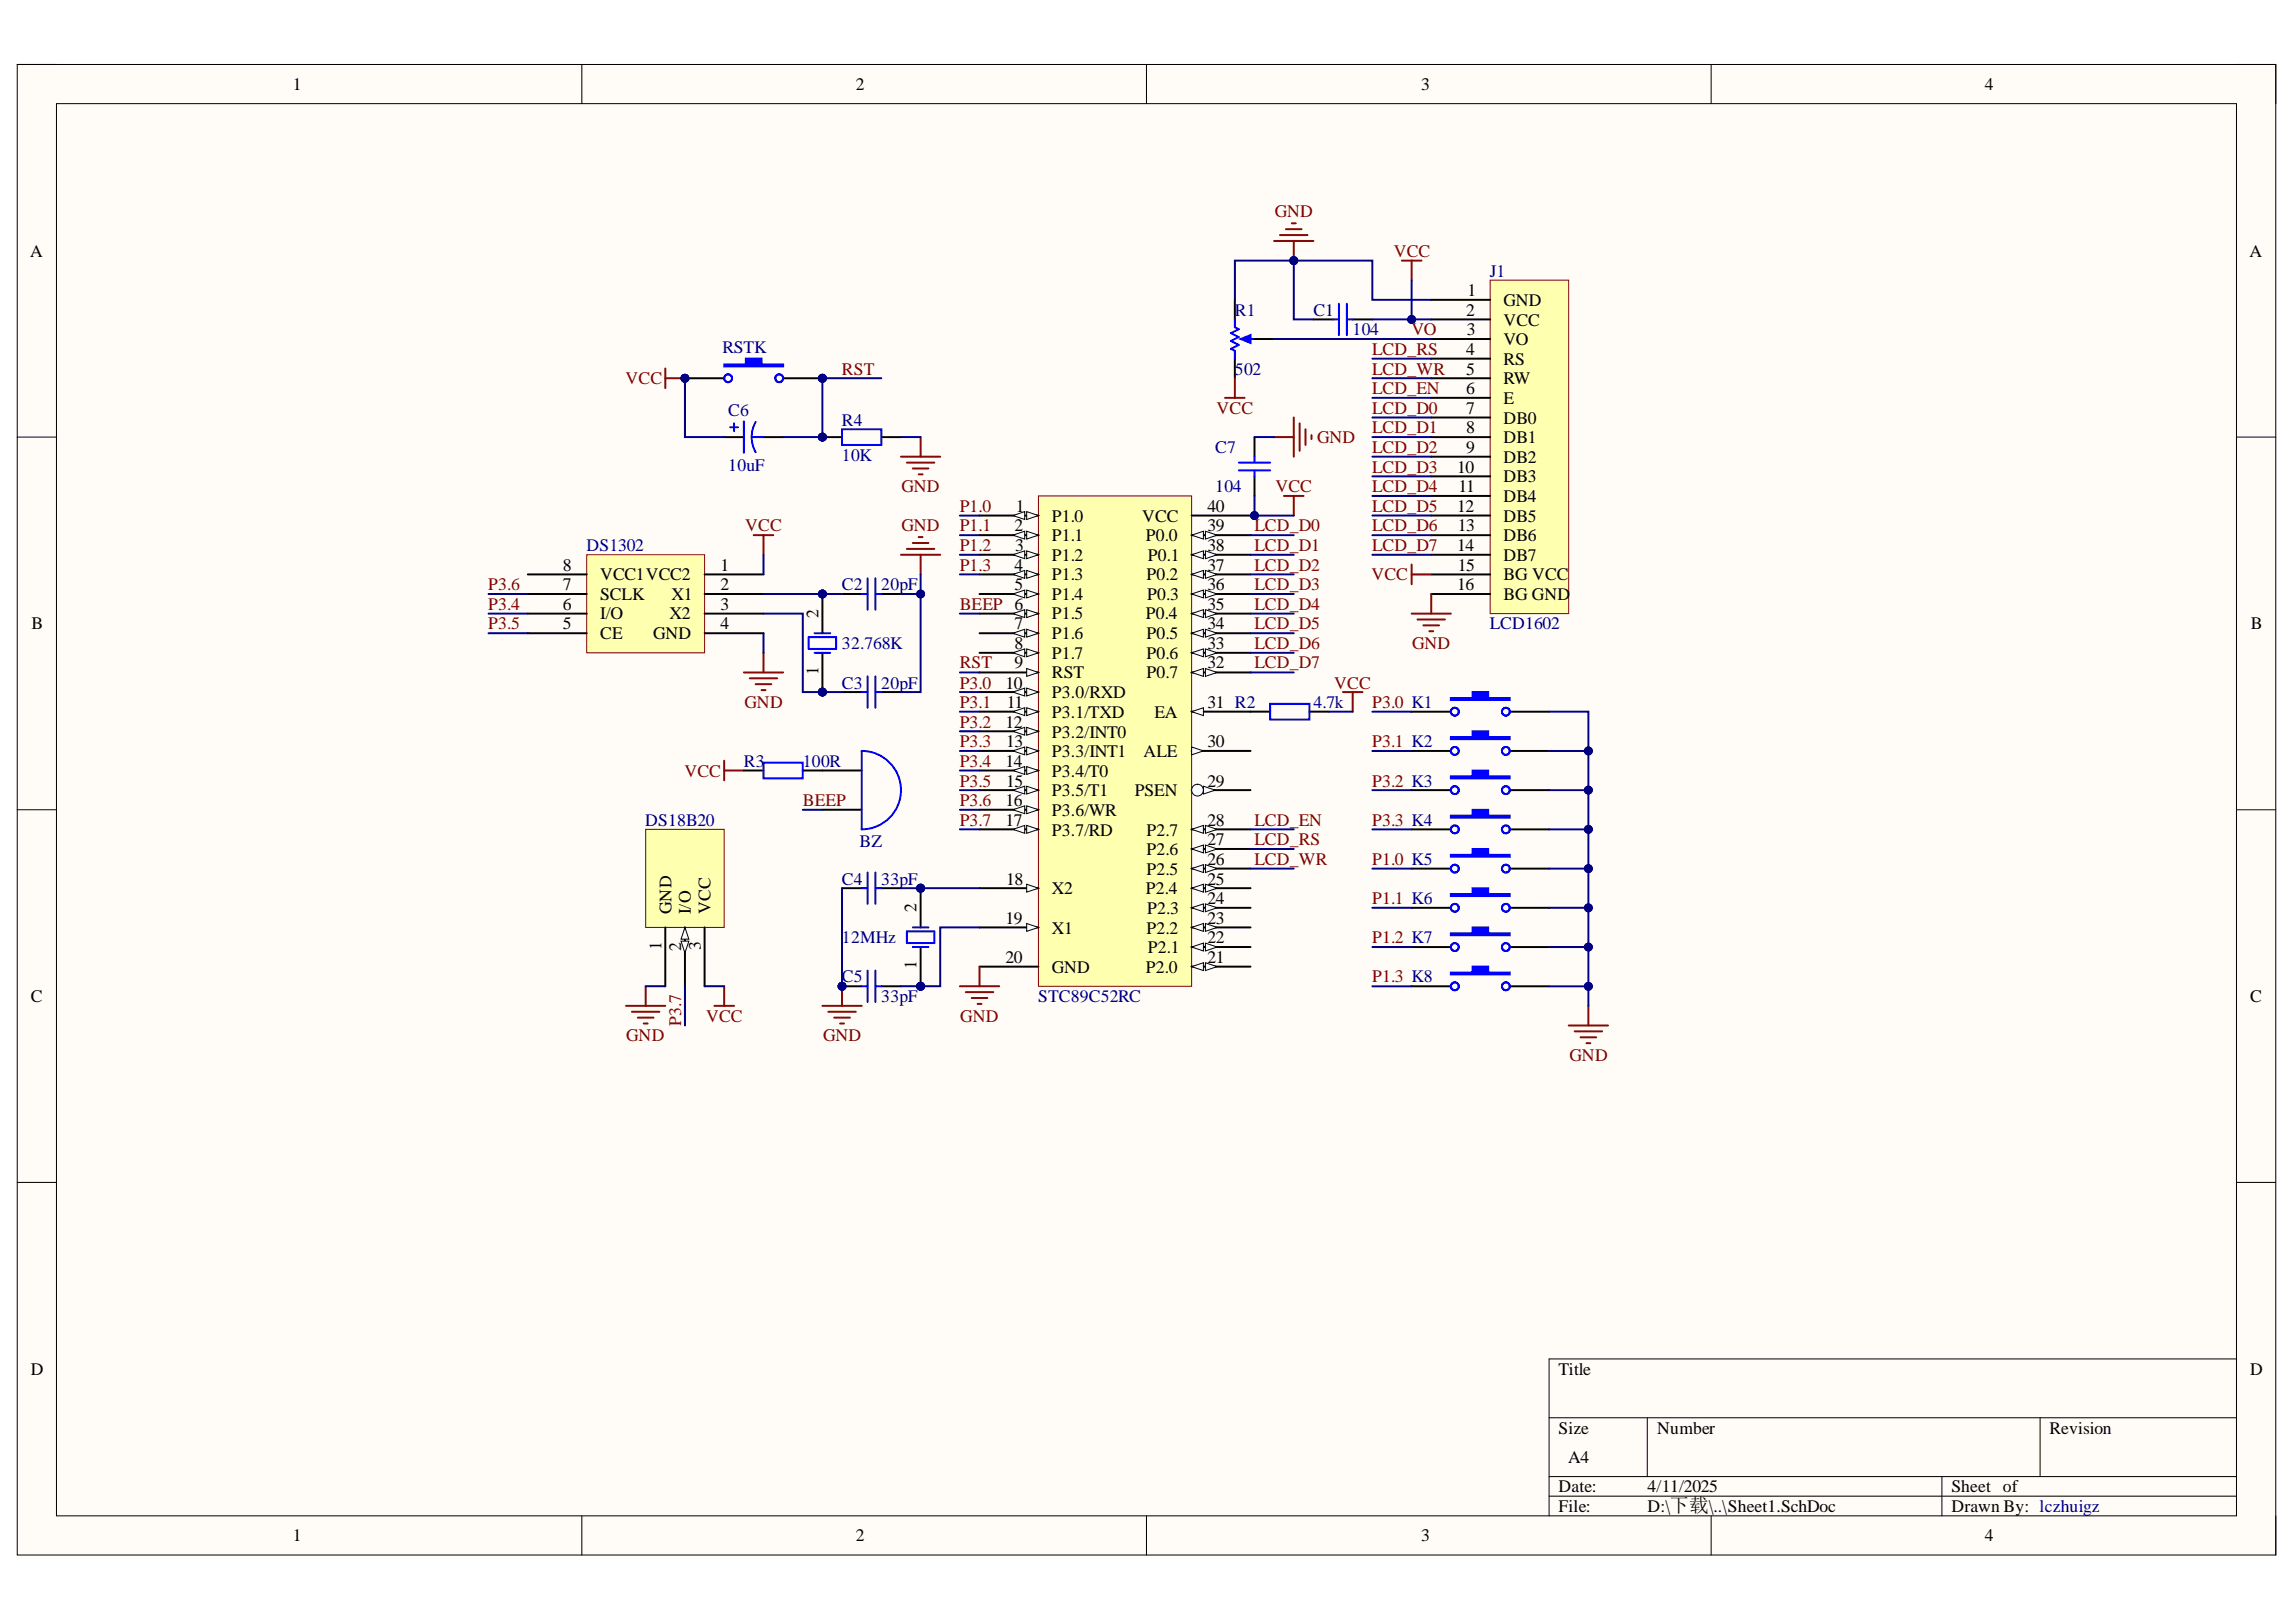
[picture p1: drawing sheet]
<svg xmlns="http://www.w3.org/2000/svg" width="297mm" height="210mm" viewBox="0 0 297 210" stroke-linecap="round" stroke-linejoin="round" font-family="sans-serif">
<defs><g id="words">
<g font-size="2.3">
<text x="37.9" y="11.7">1</text>
<text x="110.7" y="11.7">2</text>
<text x="183.9" y="11.7">3</text>
<text x="256.8" y="11.7">4</text>
<text x="3.9" y="33.3">A</text>
<text x="291" y="33.3">A</text>
<text x="189.7" y="40.9">2</text>
<text x="189.9" y="38.3">1</text>
<text x="194.5" y="39.6">GND</text>
<text x="189.7" y="46">4</text>
<text x="189.8" y="43.4">3</text>
<text x="194.5" y="42.1">VCC</text>
<text x="194.5" y="44.7">VO</text>
<text x="194.5" y="47.2">RS</text>
<text x="189.7" y="48.5">5</text>
<text x="189.7" y="51">6</text>
<text x="189.7" y="53.6">7</text>
<text x="194.5" y="49.8">RW</text>
<text x="194.5" y="52.3">E</text>
<text x="189.7" y="56.1">8</text>
<text x="189.7" y="58.6">9</text>
<text x="194.5" y="54.8">DB0</text>
<text x="194.5" y="57.4">DB1</text>
<text x="194.5" y="59.9">DB2</text>
<text x="188.5" y="61.2">10</text>
<text x="188.7" y="63.7">11</text>
<text x="194.5" y="62.4">DB3</text>
<text x="194.5" y="65">DB4</text>
<text x="131.3" y="68.8">2</text>
<text x="131.3" y="71.3">3</text>
<text x="131.4" y="66.2">1</text>
<text x="136.1" y="70">P1.1</text>
<text x="136.1" y="67.5">P1.0</text>
<text x="147.8" y="67.5">VCC</text>
<text x="148.3" y="70">P0.0</text>
<text x="156.2" y="68.8">39</text>
<text x="156.2" y="71.3">38</text>
<text x="156.2" y="66.2">40</text>
<text x="188.5" y="66.2">12</text>
<text x="188.5" y="71.3">14</text>
<text x="188.6" y="68.8">13</text>
<text x="194.5" y="67.5">DB5</text>
<text x="194.5" y="70">DB6</text>
<text x="72.8" y="76.4">7</text>
<text x="72.8" y="73.8">8</text>
<text x="77.6" y="77.6">SCLK</text>
<text x="77.6" y="75.1">VCC1VCC2</text>
<text x="86.9" y="77.6">X1</text>
<text x="93.2" y="73.8">1</text>
<text x="93.2" y="76.4">2</text>
<text x="131.3" y="76.4">5</text>
<text x="131.3" y="73.8">4</text>
<text x="136.1" y="77.6">P1.4</text>
<text x="136.1" y="75.1">P1.3</text>
<text x="136.1" y="72.6">P1.2</text>
<text x="148.3" y="75.1">P0.2</text>
<text x="148.4" y="77.6">P0.3</text>
<text x="148.5" y="72.6">P0.1</text>
<text x="156.2" y="73.8">37</text>
<text x="156.2" y="76.4">36</text>
<text x="188.5" y="76.4">16</text>
<text x="188.6" y="73.8">15</text>
<text x="194.5" y="72.6">DB7</text>
<text x="194.5" y="75.1">BG VCC</text>
<text x="194.5" y="77.6">BG GND</text>
<text x="4.1" y="81.4">B</text>
<text x="72.8" y="81.4">5</text>
<text x="72.8" y="78.9">6</text>
<text x="77.6" y="82.7">CE</text>
<text x="77.6" y="80.2">I/O</text>
<text x="84.5" y="82.7">GND</text>
<text x="86.6" y="80.2">X2</text>
<text x="93.2" y="78.9">3</text>
<text x="93.2" y="81.4">4</text>
<text x="105.9" y="79.9" transform="rotate(-90 105.9 79.9)">2</text>
<text x="131.3" y="84">8</text>
<text x="131.3" y="81.4">7</text>
<text x="136.1" y="82.7">P1.6</text>
<text x="136.1" y="80.2">P1.5</text>
<text x="148.3" y="80.2">P0.4</text>
<text x="148.3" y="82.7">P0.5</text>
<text x="156.2" y="78.9">35</text>
<text x="156.2" y="81.4">34</text>
<text x="156.2" y="84">33</text>
<text x="291.2" y="81.4">B</text>
<text x="105.9" y="87.3" transform="rotate(-90 105.9 87.3)">1</text>
<text x="130.1" y="89.1">10</text>
<text x="131.3" y="86.5">9</text>
<text x="136.1" y="87.8">RST</text>
<text x="136.1" y="85.2">P1.7</text>
<text x="148.3" y="85.2">P0.6</text>
<text x="148.3" y="87.8">P0.7</text>
<text x="156.2" y="86.5">32</text>
<text x="130.1" y="94.2">12</text>
<text x="130.2" y="91.7">11</text>
<text x="136.1" y="90.4">P3.0/RXD</text>
<text x="136.1" y="92.9">P3.1/TXD</text>
<text x="136.1" y="95.5">P3.2/INT0</text>
<text x="149.4" y="92.9">EA</text>
<text x="156.2" y="91.7">31 R2</text>
<text x="130.1" y="99.3">14</text>
<text x="130.2" y="96.7">13</text>
<text x="130.2" y="101.8">15</text>
<text x="136.1" y="98">P3.3/INT1</text>
<text x="136.1" y="100.5">P3.4/T0</text>
<text x="147.9" y="98">ALE</text>
<text x="156.2" y="101.8">29</text>
<text x="156.2" y="96.7">30</text>
<text x="130.1" y="104.3">16</text>
<text x="130.1" y="106.9">17</text>
<text x="136.1" y="103.1">P3.5/T1</text>
<text x="136.1" y="105.6">P3.6/WR</text>
<text x="146.8" y="103.1">PSEN</text>
<text x="156.2" y="106.9">28</text>
<text x="136.1" y="108.1">P3.7/RD</text>
<text x="148.3" y="108.1">P2.7</text>
<text x="148.3" y="110.7">P2.6</text>
<text x="148.3" y="113.2">P2.5</text>
<text x="156.2" y="109.4">27</text>
<text x="156.2" y="111.9">26</text>
<text x="86.9" y="118.3" transform="rotate(-90 86.9 118.3)">GND</text>
<text x="89.4" y="118.3" transform="rotate(-90 89.4 118.3)">I/O</text>
<text x="91.9" y="118.3" transform="rotate(-90 91.9 118.3)">VCC</text>
<text x="118.6" y="118" transform="rotate(-90 118.6 118)">2</text>
<text x="130.1" y="119.5">19</text>
<text x="130.2" y="114.5">18</text>
<text x="136.1" y="115.7">X2</text>
<text x="148.3" y="115.7">P2.4</text>
<text x="148.4" y="118.3">P2.3</text>
<text x="156.2" y="114.5">25</text>
<text x="156.2" y="119.5">23</text>
<text x="156.2" y="117">24</text>
<text x="85.6" y="122.9" transform="rotate(-90 85.6 122.9)">1</text>
<text x="88.1" y="123.1" transform="rotate(-90 88.1 123.1)">2</text>
<text x="90.7" y="123" transform="rotate(-90 90.7 123)">3</text>
<text x="118.6" y="125.5" transform="rotate(-90 118.6 125.5)">1</text>
<text x="130.1" y="124.6">20</text>
<text x="136.1" y="120.8">X1</text>
<text x="136.1" y="125.9">GND</text>
<text x="148.3" y="125.9">P2.0</text>
<text x="148.3" y="120.8">P2.2</text>
<text x="148.5" y="123.3">P2.1</text>
<text x="156.2" y="124.6">21</text>
<text x="156.2" y="122.1">22</text>
<text x="4" y="129.7">C</text>
<text x="291.1" y="129.7">C</text>
<text x="4" y="177.9">D</text>
<text x="201.6" y="177.9">Title</text>
<text x="291.1" y="177.9">D</text>
<text x="201.6" y="185.5">Size</text>
<text x="214.4" y="185.5">Number</text>
<text x="265.1" y="185.5">Revision</text>
<text x="202.9" y="189.3">A4</text>
<text x="201.6" y="193.1">Date:</text>
<text x="201.6" y="195.7">File:</text>
<text x="213.1" y="193.1">4/11/2025</text>
<text x="213.1" y="195.7">D:\下载\..\Sheet1.SchDoc</text>
<text x="252.5" y="193.1">Sheet of</text>
<text x="252.5" y="195.7">Drawn By: lczhuigz</text>
<text x="37.9" y="199.5">1</text>
<text x="110.7" y="199.5">2</text>
<text x="183.9" y="199.5">3</text>
<text x="256.8" y="199.5">4</text>
</g>
<g font-size="2.3" fill="#800000">
<text x="164.9" y="28.1">GND</text>
<text x="180.3" y="33.3">VCC</text>
<text x="177.5" y="46">LCD_RS</text>
<text x="182.6" y="43.4">VO</text>
<text x="80.9" y="49.8">VCC</text>
<text x="108.9" y="48.5">RST</text>
<text x="157.4" y="53.6">VCC</text>
<text x="177.5" y="53.6">LCD_D0</text>
<text x="177.5" y="48.5">LCD_WR</text>
<text x="177.5" y="51">LCD_EN</text>
<text x="170.4" y="57.4">GND</text>
<text x="177.5" y="56.1">LCD_D1</text>
<text x="177.5" y="58.6">LCD_D2</text>
<text x="116.6" y="63.7">GND</text>
<text x="165" y="63.7">VCC</text>
<text x="177.5" y="61.2">LCD_D3</text>
<text x="177.5" y="63.7">LCD_D4</text>
<text x="96.4" y="68.8">VCC</text>
<text x="116.6" y="68.8">GND</text>
<text x="124.2" y="66.2">P1.0</text>
<text x="124.2" y="68.8">P1.1</text>
<text x="124.2" y="71.3">P1.2</text>
<text x="162.3" y="68.8">LCD_D0</text>
<text x="162.3" y="71.3">LCD_D1</text>
<text x="177.5" y="66.2">LCD_D5</text>
<text x="177.5" y="68.8">LCD_D6</text>
<text x="177.5" y="71.3">LCD_D7</text>
<text x="63.2" y="76.4">P3.6</text>
<text x="124.2" y="73.8">P1.3</text>
<text x="162.3" y="73.8">LCD_D2</text>
<text x="162.3" y="76.4">LCD_D3</text>
<text x="177.4" y="75.1">VCC</text>
<text x="63.2" y="78.9">P3.4</text>
<text x="63.2" y="81.4">P3.5</text>
<text x="124.2" y="78.9">BEEP 6</text>
<text x="162.3" y="78.9">LCD_D4</text>
<text x="162.3" y="81.4">LCD_D5</text>
<text x="162.3" y="84">LCD_D6</text>
<text x="182.7" y="84">GND</text>
<text x="124.2" y="89.1">P3.0</text>
<text x="124.2" y="86.5">RST</text>
<text x="162.3" y="86.5">LCD_D7</text>
<text x="172.6" y="89.1">VCC</text>
<text x="96.3" y="91.7">GND</text>
<text x="124.2" y="91.7">P3.1</text>
<text x="124.2" y="94.2">P3.2</text>
<text x="177.5" y="91.7">P3.0 K1</text>
<text x="88.5" y="100.5">VCC</text>
<text x="124.2" y="96.7">P3.3</text>
<text x="124.2" y="99.3">P3.4</text>
<text x="124.2" y="101.8">P3.5</text>
<text x="177.5" y="96.7">P3.1 K2</text>
<text x="177.5" y="101.8">P3.2 K3</text>
<text x="103.9" y="104.3">BEEP</text>
<text x="124.2" y="104.3">P3.6</text>
<text x="124.2" y="106.9">P3.7</text>
<text x="162.3" y="106.9">LCD_EN</text>
<text x="177.5" y="106.9">P3.3 K4</text>
<text x="162.3" y="109.4">LCD_RS</text>
<text x="162.3" y="111.9">LCD_WR</text>
<text x="177.5" y="111.9">P1.0 K5</text>
<text x="177.5" y="117">P1.1 K6</text>
<text x="177.5" y="122.1">P1.2 K7</text>
<text x="177.5" y="127.1">P1.3 K8</text>
<text x="81" y="134.7">GND</text>
<text x="88.1" y="132.7" transform="rotate(-90 88.1 132.7)">P3.7</text>
<text x="91.3" y="132.2">VCC</text>
<text x="106.5" y="134.7">GND</text>
<text x="124.2" y="132.2">GND</text>
<text x="203.1" y="137.3">GND</text>
</g>
<g font-size="2.3" fill="#000080">
<text x="192.7" y="35.8">J1</text>
<text x="159.8" y="40.9">R1</text>
<text x="169.9" y="40.9">C1</text>
<text x="93.5" y="45.7">RSTK</text>
<text x="175" y="43.4">104</text>
<text x="94.2" y="53.8">C6</text>
<text x="159.8" y="48.5">502</text>
<text x="108.9" y="59.6">10K</text>
<text x="108.9" y="55.1">R4</text>
<text x="157.2" y="58.6">C7</text>
<text x="94.2" y="60.9">10uF</text>
<text x="157.2" y="63.7">104</text>
<text x="75.9" y="71.3">DS1302</text>
<text x="108.9" y="76.4">C2</text>
<text x="114" y="76.4">20pF</text>
<text x="108.9" y="84">32.768K</text>
<text x="192.7" y="81.4">LCD1602</text>
<text x="108.9" y="89.1">C3</text>
<text x="114" y="89.1">20pF</text>
<text x="169.9" y="91.7">4.7k</text>
<text x="96.2" y="99.3">R3</text>
<text x="103.9" y="99.3">100R</text>
<text x="83.5" y="106.9">DS18B20</text>
<text x="111.2" y="109.7">BZ</text>
<text x="108.9" y="114.5">C4</text>
<text x="114" y="114.5">33pF</text>
<text x="108.9" y="122.1">12MHz</text>
<text x="108.9" y="127.1">C5</text>
<text x="114" y="129.7">33pF</text>
<text x="134.3" y="129.7">STC89C52RC</text>
</g>
</g></defs>
<path d="M2.2 8.3h292.2v192.9h-292.2z" fill-rule="evenodd" fill="#fffcf8"/>
<path d="M2.2 8.3h292.2v192.9h-292.2z" fill="none" stroke="#000" stroke-width=".13"/>
<path d="M7.3 13.4h282v182.8h-282z" fill-rule="evenodd" fill="#fffcf8"/>
<g fill="none" stroke="#000" stroke-width=".13">
<path d="M2.2 8.3h5.1M7.3 13.4h282v182.8h-282zM75.3 8.3v5.1M148.3 8.3v5.1M221.4 8.3v5.1M289.3 8.3h5.1v5.1M2.2 56.6h5.1M289.3 56.6h5.1M2.2 104.8h5.1M289.3 104.8h5.1M2.2 153h5.1M289.3 153h5.1"/>
<path d="M289.3 175.9h-88.9v20.3M75.3 196.2v5M148.3 196.2v5M200.4 183.5h88.9M200.4 191.1h88.9M200.4 193.6h88.9M213.1 183.5v7.6M221.4 196.2v5M251.2 191.1v5.1M263.9 183.5v7.6M294.4 196.2v5"/>
</g>
<path d="M134.3 64.2h19.9v63.4h-19.9z" fill-rule="evenodd" fill="#ffffb0"/>
<path d="M134.3 64.2h19.9v63.4h-19.9z" fill="none" stroke="#800000" stroke-width=".13"/>
<path d="M154.2 69.3h7.6" fill="none" stroke="#000" stroke-width=".25"/>
<path d="M154.2 69.3l1.5-.6v1.1z" fill="#f8fcff"/>
<path d="M154.2 69.3l1.5-.6v1.1z" fill="none" stroke="#000" stroke-width=".13"/>
<path d="M155.9 68.7l1.6 .6-1.6 .5z" fill="#f8fcff"/>
<path d="M155.9 68.7l1.6 .6-1.6 .5z" fill="none" stroke="#000" stroke-width=".13"/>
<path d="M154.2 71.8h7.6" fill="none" stroke="#000" stroke-width=".25"/>
<path d="M154.2 71.8l1.5-.5v1z" fill="#f8fcff"/>
<path d="M154.2 71.8l1.5-.5v1z" fill="none" stroke="#000" stroke-width=".13"/>
<path d="M155.9 71.3l1.6 .5-1.6 .5z" fill="#f8fcff"/>
<path d="M155.9 71.3l1.6 .5-1.6 .5z" fill="none" stroke="#000" stroke-width=".13"/>
<path d="M154.2 74.3h7.6" fill="none" stroke="#000" stroke-width=".25"/>
<path d="M154.2 74.3l1.5-.5v1z" fill="#f8fcff"/>
<path d="M154.2 74.3l1.5-.5v1z" fill="none" stroke="#000" stroke-width=".13"/>
<path d="M155.9 73.8l1.6 .5-1.6 .5z" fill="#f8fcff"/>
<path d="M155.9 73.8l1.6 .5-1.6 .5z" fill="none" stroke="#000" stroke-width=".13"/>
<path d="M154.2 76.9h7.6" fill="none" stroke="#000" stroke-width=".25"/>
<path d="M154.2 76.9l1.5-.5v1z" fill="#f8fcff"/>
<path d="M154.2 76.9l1.5-.5v1z" fill="none" stroke="#000" stroke-width=".13"/>
<path d="M155.9 76.4l1.6 .5-1.6 .5z" fill="#f8fcff"/>
<path d="M155.9 76.4l1.6 .5-1.6 .5z" fill="none" stroke="#000" stroke-width=".13"/>
<path d="M154.2 79.4h7.6" fill="none" stroke="#000" stroke-width=".25"/>
<path d="M154.2 79.4l1.5-.5v1z" fill="#f8fcff"/>
<path d="M154.2 79.4l1.5-.5v1z" fill="none" stroke="#000" stroke-width=".13"/>
<path d="M155.9 78.9l1.6 .5-1.6 .5z" fill="#f8fcff"/>
<path d="M155.9 78.9l1.6 .5-1.6 .5z" fill="none" stroke="#000" stroke-width=".13"/>
<path d="M154.2 81.9h7.6" fill="none" stroke="#000" stroke-width=".25"/>
<path d="M154.2 81.9l1.5-.5v1.1z" fill="#f8fcff"/>
<path d="M154.2 81.9l1.5-.5v1.1z" fill="none" stroke="#000" stroke-width=".13"/>
<path d="M155.9 81.4l1.6 .5-1.6 .6z" fill="#f8fcff"/>
<path d="M155.9 81.4l1.6 .5-1.6 .6z" fill="none" stroke="#000" stroke-width=".13"/>
<path d="M154.2 84.5h7.6" fill="none" stroke="#000" stroke-width=".25"/>
<path d="M154.2 84.5l1.5-.5v1z" fill="#f8fcff"/>
<path d="M154.2 84.5l1.5-.5v1z" fill="none" stroke="#000" stroke-width=".13"/>
<path d="M155.9 84l1.6 .5-1.6 .5z" fill="#f8fcff"/>
<path d="M155.9 84l1.6 .5-1.6 .5z" fill="none" stroke="#000" stroke-width=".13"/>
<path d="M154.2 87h7.6" fill="none" stroke="#000" stroke-width=".25"/>
<path d="M154.2 87l1.5-.5v1z" fill="#f8fcff"/>
<path d="M154.2 87l1.5-.5v1z" fill="none" stroke="#000" stroke-width=".13"/>
<path d="M155.9 86.5l1.6 .5-1.6 .5z" fill="#f8fcff"/>
<path d="M155.9 86.5l1.6 .5-1.6 .5z" fill="none" stroke="#000" stroke-width=".13"/>
<path d="M126.7 87h7.6" fill="none" stroke="#000" stroke-width=".25"/>
<path d="M132.8 86.5l1.5 .5-1.5 .5z" fill="#f8fcff"/>
<path d="M132.8 86.5l1.5 .5-1.5 .5z" fill="none" stroke="#000" stroke-width=".13"/>
<path d="M154.2 107.3h7.6" fill="none" stroke="#000" stroke-width=".25"/>
<path d="M154.2 107.3l1.5-.5v1z" fill="#f8fcff"/>
<path d="M154.2 107.3l1.5-.5v1z" fill="none" stroke="#000" stroke-width=".13"/>
<path d="M155.9 106.8l1.6 .5-1.6 .5z" fill="#f8fcff"/>
<path d="M155.9 106.8l1.6 .5-1.6 .5z" fill="none" stroke="#000" stroke-width=".13"/>
<path d="M154.2 109.9h7.6" fill="none" stroke="#000" stroke-width=".25"/>
<path d="M154.2 109.9l1.5-.5v1z" fill="#f8fcff"/>
<path d="M154.2 109.9l1.5-.5v1z" fill="none" stroke="#000" stroke-width=".13"/>
<path d="M155.9 109.4l1.6 .5-1.6 .5z" fill="#f8fcff"/>
<path d="M155.9 109.4l1.6 .5-1.6 .5z" fill="none" stroke="#000" stroke-width=".13"/>
<path d="M154.2 114.9h7.6" fill="none" stroke="#000" stroke-width=".25"/>
<path d="M154.2 114.9l1.5-.5v1.1z" fill="#f8fcff"/>
<path d="M154.2 114.9l1.5-.5v1.1z" fill="none" stroke="#000" stroke-width=".13"/>
<path d="M155.9 114.4l1.6 .5-1.6 .6z" fill="#f8fcff"/>
<path d="M155.9 114.4l1.6 .5-1.6 .6z" fill="none" stroke="#000" stroke-width=".13"/>
<path d="M154.2 112.4h7.6" fill="none" stroke="#000" stroke-width=".25"/>
<path d="M154.2 112.4l1.5-.5v1z" fill="#f8fcff"/>
<path d="M154.2 112.4l1.5-.5v1z" fill="none" stroke="#000" stroke-width=".13"/>
<path d="M155.9 111.9l1.6 .5-1.6 .5z" fill="#f8fcff"/>
<path d="M155.9 111.9l1.6 .5-1.6 .5z" fill="none" stroke="#000" stroke-width=".13"/>
<path d="M154.2 120h7.6" fill="none" stroke="#000" stroke-width=".25"/>
<path d="M154.2 120l1.5-.5v1z" fill="#f8fcff"/>
<path d="M154.2 120l1.5-.5v1z" fill="none" stroke="#000" stroke-width=".13"/>
<path d="M155.9 119.5l1.6 .5-1.6 .5z" fill="#f8fcff"/>
<path d="M155.9 119.5l1.6 .5-1.6 .5z" fill="none" stroke="#000" stroke-width=".13"/>
<path d="M154.2 117.5h7.6" fill="none" stroke="#000" stroke-width=".25"/>
<path d="M154.2 117.5l1.5-.5v1z" fill="#f8fcff"/>
<path d="M154.2 117.5l1.5-.5v1z" fill="none" stroke="#000" stroke-width=".13"/>
<path d="M155.9 117l1.6 .5-1.6 .5z" fill="#f8fcff"/>
<path d="M155.9 117l1.6 .5-1.6 .5z" fill="none" stroke="#000" stroke-width=".13"/>
<path d="M154.2 125.1h7.6" fill="none" stroke="#000" stroke-width=".25"/>
<path d="M154.2 125.1l1.5-.5v1z" fill="#f8fcff"/>
<path d="M154.2 125.1l1.5-.5v1z" fill="none" stroke="#000" stroke-width=".13"/>
<path d="M155.9 124.6l1.6 .5-1.6 .5z" fill="#f8fcff"/>
<path d="M155.9 124.6l1.6 .5-1.6 .5z" fill="none" stroke="#000" stroke-width=".13"/>
<path d="M154.2 122.6h7.6" fill="none" stroke="#000" stroke-width=".25"/>
<path d="M154.2 122.6l1.5-.6v1.1z" fill="#f8fcff"/>
<path d="M154.2 122.6l1.5-.6v1.1z" fill="none" stroke="#000" stroke-width=".13"/>
<path d="M155.9 122l1.6 .6-1.6 .5z" fill="#f8fcff"/>
<path d="M155.9 122l1.6 .6-1.6 .5z" fill="none" stroke="#000" stroke-width=".13"/>
<path d="M126.7 114.9h7.6" fill="none" stroke="#000" stroke-width=".25"/>
<path d="M132.8 114.4l1.5 .5-1.5 .6z" fill="#f8fcff"/>
<path d="M132.8 114.4l1.5 .5-1.5 .6z" fill="none" stroke="#000" stroke-width=".13"/>
<path d="M126.7 120h7.6" fill="none" stroke="#000" stroke-width=".25"/>
<path d="M132.8 119.5l1.5 .5-1.5 .5z" fill="#f8fcff"/>
<path d="M132.8 119.5l1.5 .5-1.5 .5z" fill="none" stroke="#000" stroke-width=".13"/>
<path d="M126.7 89.6h7.6M126.7 125.1h7.6" fill="none" stroke="#000" stroke-width=".25"/>
<path d="M132.8 89l1.5 .6-1.5 .5z" fill="#f8fcff"/>
<path d="M132.8 89l1.5 .6-1.5 .5z" fill="none" stroke="#000" stroke-width=".13"/>
<path d="M131 89.6l1.6-.6v1.1z" fill="#f8fcff"/>
<path d="M131 89.6l1.6-.6v1.1z" fill="none" stroke="#000" stroke-width=".13"/>
<path d="M126.7 92.1h7.6" fill="none" stroke="#000" stroke-width=".25"/>
<path d="M132.8 91.6l1.5 .5-1.5 .5z" fill="#f8fcff"/>
<path d="M132.8 91.6l1.5 .5-1.5 .5z" fill="none" stroke="#000" stroke-width=".13"/>
<path d="M131 92.1l1.6-.5v1z" fill="#f8fcff"/>
<path d="M131 92.1l1.6-.5v1z" fill="none" stroke="#000" stroke-width=".13"/>
<path d="M126.7 94.6h7.6" fill="none" stroke="#000" stroke-width=".25"/>
<path d="M132.8 94.1l1.5 .5-1.5 .5z" fill="#f8fcff"/>
<path d="M132.8 94.1l1.5 .5-1.5 .5z" fill="none" stroke="#000" stroke-width=".13"/>
<path d="M131 94.6l1.6-.5v1z" fill="#f8fcff"/>
<path d="M131 94.6l1.6-.5v1z" fill="none" stroke="#000" stroke-width=".13"/>
<path d="M126.7 97.2h7.6" fill="none" stroke="#000" stroke-width=".25"/>
<path d="M132.8 96.7l1.5 .5-1.5 .5z" fill="#f8fcff"/>
<path d="M132.8 96.7l1.5 .5-1.5 .5z" fill="none" stroke="#000" stroke-width=".13"/>
<path d="M131 97.2l1.6-.5v1z" fill="#f8fcff"/>
<path d="M131 97.2l1.6-.5v1z" fill="none" stroke="#000" stroke-width=".13"/>
<path d="M126.7 99.7h7.6" fill="none" stroke="#000" stroke-width=".25"/>
<path d="M132.8 99.2l1.5 .5-1.5 .5z" fill="#f8fcff"/>
<path d="M132.8 99.2l1.5 .5-1.5 .5z" fill="none" stroke="#000" stroke-width=".13"/>
<path d="M131 99.7l1.6-.5v1z" fill="#f8fcff"/>
<path d="M131 99.7l1.6-.5v1z" fill="none" stroke="#000" stroke-width=".13"/>
<path d="M126.7 102.3h7.6" fill="none" stroke="#000" stroke-width=".25"/>
<path d="M132.8 101.7l1.5 .6-1.5 .5z" fill="#f8fcff"/>
<path d="M132.8 101.7l1.5 .6-1.5 .5z" fill="none" stroke="#000" stroke-width=".13"/>
<path d="M131 102.3l1.6-.6v1.1z" fill="#f8fcff"/>
<path d="M131 102.3l1.6-.6v1.1z" fill="none" stroke="#000" stroke-width=".13"/>
<path d="M126.7 104.8h7.6" fill="none" stroke="#000" stroke-width=".25"/>
<path d="M132.8 104.3l1.5 .5-1.5 .5z" fill="#f8fcff"/>
<path d="M132.8 104.3l1.5 .5-1.5 .5z" fill="none" stroke="#000" stroke-width=".13"/>
<path d="M131 104.8l1.6-.5v1z" fill="#f8fcff"/>
<path d="M131 104.8l1.6-.5v1z" fill="none" stroke="#000" stroke-width=".13"/>
<path d="M126.7 107.3h7.6" fill="none" stroke="#000" stroke-width=".25"/>
<path d="M132.8 106.8l1.5 .5-1.5 .5z" fill="#f8fcff"/>
<path d="M132.8 106.8l1.5 .5-1.5 .5z" fill="none" stroke="#000" stroke-width=".13"/>
<path d="M131 107.3l1.6-.5v1z" fill="#f8fcff"/>
<path d="M131 107.3l1.6-.5v1z" fill="none" stroke="#000" stroke-width=".13"/>
<path d="M154.2 102.3h7.6" fill="none" stroke="#000" stroke-width=".25"/>
<circle cx="154.9" cy="102.3" r=".76" fill="#f8fcff"/>
<circle cx="154.9" cy="102.3" r=".76" fill="none" stroke="#000" stroke-width=".13"/>
<path d="M155.7 101.7l1.5 .6-1.5 .5z" fill="#f8fcff"/>
<path d="M155.7 101.7l1.5 .6-1.5 .5z" fill="none" stroke="#000" stroke-width=".13"/>
<path d="M154.2 97.2h7.6" fill="none" stroke="#000" stroke-width=".25"/>
<path d="M154.2 96.7l1.5 .5-1.5 .5z" fill="#f8fcff"/>
<path d="M154.2 96.7l1.5 .5-1.5 .5z" fill="none" stroke="#000" stroke-width=".13"/>
<path d="M154.2 92.1h7.6" fill="none" stroke="#000" stroke-width=".25"/>
<path d="M154.2 92.1l1.5-.5v1z" fill="#f8fcff"/>
<path d="M154.2 92.1l1.5-.5v1z" fill="none" stroke="#000" stroke-width=".13"/>
<path d="M126.7 84.5h7.6" fill="none" stroke="#000" stroke-width=".25"/>
<path d="M132.8 84l1.5 .5-1.5 .5z" fill="#f8fcff"/>
<path d="M132.8 84l1.5 .5-1.5 .5z" fill="none" stroke="#000" stroke-width=".13"/>
<path d="M131 84.5l1.6-.5v1z" fill="#f8fcff"/>
<path d="M131 84.5l1.6-.5v1z" fill="none" stroke="#000" stroke-width=".13"/>
<path d="M126.7 81.9h7.6" fill="none" stroke="#000" stroke-width=".25"/>
<path d="M132.8 81.4l1.5 .5-1.5 .6z" fill="#f8fcff"/>
<path d="M132.8 81.4l1.5 .5-1.5 .6z" fill="none" stroke="#000" stroke-width=".13"/>
<path d="M131 81.9l1.6-.5v1.1z" fill="#f8fcff"/>
<path d="M131 81.9l1.6-.5v1.1z" fill="none" stroke="#000" stroke-width=".13"/>
<path d="M126.7 79.4h7.6" fill="none" stroke="#000" stroke-width=".25"/>
<path d="M132.8 78.9l1.5 .5-1.5 .5z" fill="#f8fcff"/>
<path d="M132.8 78.9l1.5 .5-1.5 .5z" fill="none" stroke="#000" stroke-width=".13"/>
<path d="M131 79.4l1.6-.5v1z" fill="#f8fcff"/>
<path d="M131 79.4l1.6-.5v1z" fill="none" stroke="#000" stroke-width=".13"/>
<path d="M126.7 76.9h7.6" fill="none" stroke="#000" stroke-width=".25"/>
<path d="M132.8 76.4l1.5 .5-1.5 .5z" fill="#f8fcff"/>
<path d="M132.8 76.4l1.5 .5-1.5 .5z" fill="none" stroke="#000" stroke-width=".13"/>
<path d="M131 76.9l1.6-.5v1z" fill="#f8fcff"/>
<path d="M131 76.9l1.6-.5v1z" fill="none" stroke="#000" stroke-width=".13"/>
<path d="M126.7 74.3h7.6" fill="none" stroke="#000" stroke-width=".25"/>
<path d="M132.8 73.8l1.5 .5-1.5 .5z" fill="#f8fcff"/>
<path d="M132.8 73.8l1.5 .5-1.5 .5z" fill="none" stroke="#000" stroke-width=".13"/>
<path d="M131 74.3l1.6-.5v1z" fill="#f8fcff"/>
<path d="M131 74.3l1.6-.5v1z" fill="none" stroke="#000" stroke-width=".13"/>
<path d="M126.7 71.8h7.6" fill="none" stroke="#000" stroke-width=".25"/>
<path d="M132.8 71.3l1.5 .5-1.5 .5z" fill="#f8fcff"/>
<path d="M132.8 71.3l1.5 .5-1.5 .5z" fill="none" stroke="#000" stroke-width=".13"/>
<path d="M131 71.8l1.6-.5v1z" fill="#f8fcff"/>
<path d="M131 71.8l1.6-.5v1z" fill="none" stroke="#000" stroke-width=".13"/>
<path d="M126.7 69.3h7.6" fill="none" stroke="#000" stroke-width=".25"/>
<path d="M132.8 68.7l1.5 .6-1.5 .5z" fill="#f8fcff"/>
<path d="M132.8 68.7l1.5 .6-1.5 .5z" fill="none" stroke="#000" stroke-width=".13"/>
<path d="M131 69.3l1.6-.6v1.1z" fill="#f8fcff"/>
<path d="M131 69.3l1.6-.6v1.1z" fill="none" stroke="#000" stroke-width=".13"/>
<path d="M126.7 66.7h7.6" fill="none" stroke="#000" stroke-width=".25"/>
<path d="M132.8 66.2l1.5 .5-1.5 .5z" fill="#f8fcff"/>
<path d="M132.8 66.2l1.5 .5-1.5 .5z" fill="none" stroke="#000" stroke-width=".13"/>
<path d="M131 66.7l1.6-.5v1z" fill="#f8fcff"/>
<path d="M131 66.7l1.6-.5v1z" fill="none" stroke="#000" stroke-width=".13"/>
<path d="M154.2 66.7h7.6" fill="none" stroke="#000" stroke-width=".25"/>
<path d="M75.9 71.8h15.3v12.7h-15.3z" fill-rule="evenodd" fill="#ffffb0"/>
<path d="M75.9 71.8h15.3v12.7h-15.3z" fill="none" stroke="#800000" stroke-width=".13"/>
<path d="M68.3 74.3h7.6M68.3 76.9h7.6M68.3 79.4h7.6M91.2 74.3h7.6M91.2 76.9h7.6M91.2 79.4h7.6M68.3 81.9h7.6M91.2 81.9h7.6" fill="none" stroke="#000" stroke-width=".25"/>
<path d="M83.5 107.3h10.2v12.7h-10.2z" fill-rule="evenodd" fill="#ffffb0"/>
<path d="M83.5 107.3h10.2v12.7h-10.2z" fill="none" stroke="#800000" stroke-width=".13"/>
<path d="M86.1 120v7.6M88.6 120v7.6" fill="none" stroke="#000" stroke-width=".25"/>
<path d="M88.6 120l.5 1.5h-1z" fill="#f8fcff"/>
<path d="M88.6 120l.5 1.5h-1z" fill="none" stroke="#000" stroke-width=".13"/>
<path d="M88.1 121.8h1l-.5 1.5z" fill="#f8fcff"/>
<path d="M88.1 121.8h1l-.5 1.5z" fill="none" stroke="#000" stroke-width=".13"/>
<path d="M182.6 92.1h5.1M195.3 92.1h5.1M91.2 120v7.6" fill="none" stroke="#000" stroke-width=".25"/>
<path d="M187.7 90.3h2.8v-.7h2v.7h2.8v.3h-7.6z" fill-rule="evenodd" fill="#00f"/>
<g fill="none" stroke="#00f" stroke-width=".25">
<path d="M187.7 90.3h2.8v-.7h2v.7h2.8v.3h-7.6z"/>
<circle cx="188.2" cy="92.1" r=".51"/>
<circle cx="194.8" cy="92.1" r=".51"/>
</g>
<path d="M182.6 97.2h5.1M195.3 97.2h5.1" fill="none" stroke="#000" stroke-width=".25"/>
<path d="M187.7 95.4h2.8v-.8h2v.8h2.8v.2h-7.6z" fill-rule="evenodd" fill="#00f"/>
<g fill="none" stroke="#00f" stroke-width=".25">
<path d="M187.7 95.4h2.8v-.8h2v.8h2.8v.2h-7.6z"/>
<circle cx="188.2" cy="97.2" r=".51"/>
<circle cx="194.8" cy="97.2" r=".51"/>
</g>
<path d="M182.6 102.3h5.1M195.3 102.3h5.1" fill="none" stroke="#000" stroke-width=".25"/>
<path d="M187.7 100.5h2.8v-.8h2v.8h2.8v.2h-7.6z" fill-rule="evenodd" fill="#00f"/>
<g fill="none" stroke="#00f" stroke-width=".25">
<path d="M187.7 100.5h2.8v-.8h2v.8h2.8v.2h-7.6z"/>
<circle cx="188.2" cy="102.3" r=".51"/>
<circle cx="194.8" cy="102.3" r=".51"/>
</g>
<path d="M182.6 107.3h5.1M195.3 107.3h5.1" fill="none" stroke="#000" stroke-width=".25"/>
<path d="M187.7 105.6h2.8v-.8h2v.8h2.8v.2h-7.6z" fill-rule="evenodd" fill="#00f"/>
<g fill="none" stroke="#00f" stroke-width=".25">
<path d="M187.7 105.6h2.8v-.8h2v.8h2.8v.2h-7.6z"/>
<circle cx="188.2" cy="107.3" r=".51"/>
<circle cx="194.8" cy="107.3" r=".51"/>
</g>
<path d="M182.6 112.4h5.1M195.3 112.4h5.1" fill="none" stroke="#000" stroke-width=".25"/>
<path d="M187.7 110.6h2.8v-.7h2v.7h2.8v.3h-7.6z" fill-rule="evenodd" fill="#00f"/>
<g fill="none" stroke="#00f" stroke-width=".25">
<path d="M187.7 110.6h2.8v-.7h2v.7h2.8v.3h-7.6z"/>
<circle cx="188.2" cy="112.4" r=".51"/>
<circle cx="194.8" cy="112.4" r=".51"/>
</g>
<path d="M182.6 117.5h5.1M195.3 117.5h5.1" fill="none" stroke="#000" stroke-width=".25"/>
<path d="M187.7 115.7h2.8v-.8h2v.8h2.8v.3h-7.6z" fill-rule="evenodd" fill="#00f"/>
<g fill="none" stroke="#00f" stroke-width=".25">
<path d="M187.7 115.7h2.8v-.8h2v.8h2.8v.3h-7.6z"/>
<circle cx="188.2" cy="117.5" r=".51"/>
<circle cx="194.8" cy="117.5" r=".51"/>
</g>
<path d="M182.6 122.6h5.1M195.3 122.6h5.1" fill="none" stroke="#000" stroke-width=".25"/>
<path d="M187.7 120.8h2.8v-.8h2v.8h2.8v.2h-7.6z" fill-rule="evenodd" fill="#00f"/>
<g fill="none" stroke="#00f" stroke-width=".25">
<path d="M187.7 120.8h2.8v-.8h2v.8h2.8v.2h-7.6z"/>
<circle cx="188.2" cy="122.6" r=".51"/>
<circle cx="194.8" cy="122.6" r=".51"/>
</g>
<path d="M182.6 127.6h5.1M195.3 127.6h5.1" fill="none" stroke="#000" stroke-width=".25"/>
<path d="M187.7 125.9h2.8v-.8h2v.8h2.8v.2h-7.6z" fill-rule="evenodd" fill="#00f"/>
<g fill="none" stroke="#00f" stroke-width=".25">
<path d="M111.5 97.2a5.1 5.1 0 0 1 5.1 5.1 5.1 5.1 0 0 1-5.1 5zM187.7 125.9h2.8v-.8h2v.8h2.8v.2h-7.6z"/>
<circle cx="188.2" cy="127.6" r=".51"/>
<circle cx="194.8" cy="127.6" r=".51"/>
</g>
<g fill="none" stroke="#800000" stroke-width=".25">
<path d="M97.5 69.3h2.5M98.8 69.3v2.5M166.1 64.2h2.5M167.4 64.2v2.5M96.2 87h5.1M97 87.8h3.6M97.8 88.5h2M98.5 89.3h.5M98.8 84.5v2.5M81 130.2h5.1M81.8 130.9h3.5M82.5 131.7h2"/>
<path d="M83.3 132.5h.5M83.5 127.6v2.6M92.4 130.2h2.6M93.7 127.6v2.6M124.2 127.6h5.1M124.9 128.4h3.6M125.7 129.2h2M126.5 129.9h.5M126.7 125.1v2.5M202.9 132.7h5.1M203.7 133.5h3.6M204.5 134.2h2"/>
<path d="M205.2 135h.5M205.5 130.2v2.5"/>
</g>
<path d="M106.4 99.7h5.1M106.4 104.8h5.1" fill="none" stroke="#000" stroke-width=".25"/>
<path d="M192.8 36.3h10.1v43.1h-10.1z" fill-rule="evenodd" fill="#ffffb0"/>
<path d="M192.8 36.3h10.1v43.1h-10.1z" fill="none" stroke="#800000" stroke-width=".13"/>
<g fill="none" stroke="#000" stroke-width=".25">
<path d="M185.2 38.8h7.6M185.2 41.3h7.6M185.2 43.9h7.6M185.2 46.4h7.6M185.2 49h7.6M185.2 51.5h7.6M185.2 54h7.6M185.2 56.6h7.6M185.2 59.1h7.6M185.2 61.6h7.6M185.2 64.2h7.6M185.2 66.7h7.6"/>
<path d="M185.2 69.3h7.6M185.2 71.8h7.6M185.2 74.3h7.6M185.2 76.9h7.6"/>
</g>
<g fill="none" stroke="#800000" stroke-width=".25">
<path d="M164.8 31.2h5.1M165.6 30.4h3.6M166.4 29.7h2M167.1 28.9h.5M167.4 31.2v2.5M181.4 33.7h2.5M182.6 33.7v2.6M182.6 79.4h5.1M182.6 73.1v2.5M182.6 74.3h2.6M185.2 76.9v2.5M183.4 80.2h3.5"/>
<path d="M184.1 80.9h2.1M184.9 81.7h.5"/>
</g>
<circle cx="167.4" cy="33.7" r=".51" fill="#000080"/>
<circle cx="167.4" cy="33.7" r=".51" fill="none" stroke="#000080" stroke-width=".13"/>
<path d="M159.8 38.8v2.5M159.8 46.4v2.6M169.9 41.3h2.6M175 41.3h2.5" fill="none" stroke="#000" stroke-width=".25"/>
<path d="M173.2 39.3v4.1M174.2 39.3v4.1M161 43.9h1.3M172.5 41.3h.7M174.2 41.3h.8" fill="none" stroke="#00f" stroke-width=".25"/>
<path d="M160.5 43.9l1.3-.5v1z" fill="#00f"/>
<path d="M159.8 41.3v1.1l.5 .2-1.1 .5 1.1 .5-1.1 .5 1.1 .5-1.1 .5 .6 .3v1M160.5 43.9l1.3-.5v1zM164.3 91.1h5.1v2h-5.1z" fill="none" stroke="#00f" stroke-width=".25"/>
<path d="M162.3 43.9h2.5M161.8 92.1h2.5M169.4 92.1h2.5" fill="none" stroke="#000" stroke-width=".25"/>
<path d="M158.5 51.5h2.5M159.8 49v2.5M173.7 89.6h2.6M175 89.6v2.5" fill="none" stroke="#800000" stroke-width=".25"/>
<circle cx="106.4" cy="89.6" r=".51" fill="#000080"/>
<circle cx="106.4" cy="89.6" r=".51" fill="none" stroke="#000080" stroke-width=".13"/>
<circle cx="106.4" cy="76.9" r=".51" fill="#000080"/>
<circle cx="106.4" cy="76.9" r=".51" fill="none" stroke="#000080" stroke-width=".13"/>
<path d="M106.4 84.5v5.1" fill="none" stroke="#000" stroke-width=".25"/>
<circle cx="106.4" cy="89.6" r=".51" fill="#000080"/>
<circle cx="106.4" cy="89.6" r=".51" fill="none" stroke="#000080" stroke-width=".13"/>
<path d="M106.4 76.9v5" fill="none" stroke="#000" stroke-width=".25"/>
<circle cx="106.4" cy="76.9" r=".51" fill="#000080"/>
<circle cx="106.4" cy="76.9" r=".51" fill="none" stroke="#000080" stroke-width=".13"/>
<path d="M104.6 82.5h3.6v1.5h-3.6zM105.4 81.9h2M105.4 84.5h2" fill="none" stroke="#00f" stroke-width=".25"/>
<circle cx="119.1" cy="127.6" r=".51" fill="#000080"/>
<circle cx="119.1" cy="127.6" r=".51" fill="none" stroke="#000080" stroke-width=".13"/>
<circle cx="119.1" cy="114.9" r=".51" fill="#000080"/>
<circle cx="119.1" cy="114.9" r=".51" fill="none" stroke="#000080" stroke-width=".13"/>
<path d="M119.1 122.6v5" fill="none" stroke="#000" stroke-width=".25"/>
<circle cx="119.1" cy="127.6" r=".51" fill="#000080"/>
<circle cx="119.1" cy="127.6" r=".51" fill="none" stroke="#000080" stroke-width=".13"/>
<path d="M119.1 114.9v5.1" fill="none" stroke="#000" stroke-width=".25"/>
<circle cx="119.1" cy="114.9" r=".51" fill="#000080"/>
<circle cx="119.1" cy="114.9" r=".51" fill="none" stroke="#000080" stroke-width=".13"/>
<g fill="none" stroke="#00f" stroke-width=".25">
<path d="M111.5 76.9h.7M112.2 74.8v4.1M113.3 74.8v4.1M113.3 76.9h.7M111.5 89.6h.7M112.2 87.5v4.1M113.3 87.5v4.1M113.3 89.6h.7M111.5 114.9h.7M112.2 112.9v4.1M113.3 112.9v4.1M113.3 114.9h.7"/>
<path d="M117.3 120.5h3.6v1.5h-3.6zM118.1 120h2M118.1 122.6h2"/>
</g>
<path d="M108.9 76.9h2.6M114 76.9h2.6M108.9 89.6h2.6M114 89.6h2.6M108.9 114.9h2.6M114 114.9h2.6" fill="none" stroke="#000" stroke-width=".25"/>
<path d="M116.6 71.8h5M117.3 71h3.6M118.1 70.3h2M118.8 69.5h.6M119.1 71.8v2.5" fill="none" stroke="#800000" stroke-width=".25"/>
<circle cx="108.9" cy="127.6" r=".51" fill="#000080"/>
<circle cx="108.9" cy="127.6" r=".51" fill="none" stroke="#000080" stroke-width=".13"/>
<path d="M108.9 127.6h2.6" fill="none" stroke="#000" stroke-width=".25"/>
<circle cx="108.9" cy="127.6" r=".51" fill="#000080"/>
<circle cx="108.9" cy="127.6" r=".51" fill="none" stroke="#000080" stroke-width=".13"/>
<path d="M114 127.6h2.6" fill="none" stroke="#000" stroke-width=".25"/>
<path d="M111.5 127.6h.7M112.2 125.6v4.1M113.3 125.6v4.1M113.3 127.6h.7" fill="none" stroke="#00f" stroke-width=".25"/>
<path d="M106.4 130.2h5.1M107.2 130.9h3.5M107.9 131.7h2.1M108.7 132.5h.5M108.9 127.6v2.6" fill="none" stroke="#800000" stroke-width=".25"/>
<circle cx="108.9" cy="127.6" r=".51" fill="#000080"/>
<circle cx="108.9" cy="127.6" r=".51" fill="none" stroke="#000080" stroke-width=".13"/>
<path d="M86.1 47.7v2.5M86.1 49h2.5M93.7 98.4v2.6M93.7 99.7h2.5" fill="none" stroke="#800000" stroke-width=".25"/>
<path d="M96.2 99.7h2.6M103.9 99.7h2.5" fill="none" stroke="#000" stroke-width=".25"/>
<path d="M98.8 98.7h5.1v2h-5.1z" fill="none" stroke="#00f" stroke-width=".25"/>
<circle cx="88.6" cy="49" r=".51" fill="#000080"/>
<circle cx="88.6" cy="49" r=".51" fill="none" stroke="#000080" stroke-width=".13"/>
<path d="M93.7 56.6h2.5M98.8 56.6h2.5" fill="none" stroke="#000" stroke-width=".25"/>
<path d="M94.5 55.3h1M95 54.8v1M96.2 54.5v4.1M97.2 56.6l.2 1.2 .4 .7M97.2 56.6h1.6M97.8 54.6l-.4 .7-.2 1.3" fill="none" stroke="#00f" stroke-width=".25"/>
<circle cx="88.6" cy="49" r=".51" fill="#000080"/>
<circle cx="88.6" cy="49" r=".51" fill="none" stroke="#000080" stroke-width=".13"/>
<circle cx="106.4" cy="49" r=".51" fill="#000080"/>
<circle cx="106.4" cy="49" r=".51" fill="none" stroke="#000080" stroke-width=".13"/>
<path d="M88.6 49h5.1" fill="none" stroke="#000" stroke-width=".25"/>
<circle cx="88.6" cy="49" r=".51" fill="#000080"/>
<circle cx="88.6" cy="49" r=".51" fill="none" stroke="#000080" stroke-width=".13"/>
<path d="M101.3 49h5.1" fill="none" stroke="#000" stroke-width=".25"/>
<circle cx="106.4" cy="49" r=".51" fill="#000080"/>
<circle cx="106.4" cy="49" r=".51" fill="none" stroke="#000080" stroke-width=".13"/>
<path d="M93.7 47.2h2.8v-.8h2v.8h2.8v.2h-7.6z" fill-rule="evenodd" fill="#00f"/>
<g fill="none" stroke="#00f" stroke-width=".25">
<path d="M93.7 47.2h2.8v-.8h2v.8h2.8v.2h-7.6z"/>
<circle cx="94.2" cy="49" r=".51"/>
<circle cx="100.8" cy="49" r=".51"/>
</g>
<circle cx="106.4" cy="56.6" r=".51" fill="#000080"/>
<circle cx="106.4" cy="56.6" r=".51" fill="none" stroke="#000080" stroke-width=".13"/>
<path d="M106.4 56.6h2.5M114 56.6h2.6" fill="none" stroke="#000" stroke-width=".25"/>
<circle cx="106.4" cy="56.6" r=".51" fill="#000080"/>
<circle cx="106.4" cy="56.6" r=".51" fill="none" stroke="#000080" stroke-width=".13"/>
<path d="M108.9 55.6h5.1v2h-5.1zM160.3 59.9h4M162.3 59.1v.8M160.3 60.9h4M162.3 60.9v.7" fill="none" stroke="#00f" stroke-width=".25"/>
<path d="M116.6 59.1h5M117.3 59.9h3.6M119.1 56.6v2.5M164.8 56.6h2.6M167.4 54v5.1M168.1 54.8v3.5M168.9 55.6v2M169.7 56.3v.5M118.1 60.6h2M118.8 61.4h.6" fill="none" stroke="#800000" stroke-width=".25"/>
<path d="M162.3 56.6v2.5M162.3 61.6v2.6" fill="none" stroke="#000" stroke-width=".25"/>
<path d="M200.4 92.1h5.1v38.1" fill="none" stroke="#000080" stroke-width=".25"/>
<circle cx="205.5" cy="97.2" r=".51" fill="#000080"/>
<circle cx="205.5" cy="97.2" r=".51" fill="none" stroke="#000080" stroke-width=".13"/>
<circle cx="205.5" cy="102.3" r=".51" fill="#000080"/>
<circle cx="205.5" cy="102.3" r=".51" fill="none" stroke="#000080" stroke-width=".13"/>
<circle cx="205.5" cy="107.3" r=".51" fill="#000080"/>
<circle cx="205.5" cy="107.3" r=".51" fill="none" stroke="#000080" stroke-width=".13"/>
<circle cx="205.5" cy="112.4" r=".51" fill="#000080"/>
<circle cx="205.5" cy="112.4" r=".51" fill="none" stroke="#000080" stroke-width=".13"/>
<circle cx="205.5" cy="117.5" r=".51" fill="#000080"/>
<circle cx="205.5" cy="117.5" r=".51" fill="none" stroke="#000080" stroke-width=".13"/>
<circle cx="205.5" cy="122.6" r=".51" fill="#000080"/>
<circle cx="205.5" cy="122.6" r=".51" fill="none" stroke="#000080" stroke-width=".13"/>
<circle cx="205.5" cy="127.6" r=".51" fill="#000080"/>
<circle cx="205.5" cy="127.6" r=".51" fill="none" stroke="#000080" stroke-width=".13"/>
<path d="M200.4 97.2h5.1" fill="none" stroke="#000080" stroke-width=".25"/>
<circle cx="205.5" cy="97.2" r=".51" fill="#000080"/>
<circle cx="205.5" cy="97.2" r=".51" fill="none" stroke="#000080" stroke-width=".13"/>
<path d="M200.4 102.3h5.1" fill="none" stroke="#000080" stroke-width=".25"/>
<circle cx="205.5" cy="102.3" r=".51" fill="#000080"/>
<circle cx="205.5" cy="102.3" r=".51" fill="none" stroke="#000080" stroke-width=".13"/>
<path d="M200.4 107.3h5.1" fill="none" stroke="#000080" stroke-width=".25"/>
<circle cx="205.5" cy="107.3" r=".51" fill="#000080"/>
<circle cx="205.5" cy="107.3" r=".51" fill="none" stroke="#000080" stroke-width=".13"/>
<path d="M200.4 112.4h5.1" fill="none" stroke="#000080" stroke-width=".25"/>
<circle cx="205.5" cy="112.4" r=".51" fill="#000080"/>
<circle cx="205.5" cy="112.4" r=".51" fill="none" stroke="#000080" stroke-width=".13"/>
<path d="M200.4 117.5h5.1" fill="none" stroke="#000080" stroke-width=".25"/>
<circle cx="205.5" cy="117.5" r=".51" fill="#000080"/>
<circle cx="205.5" cy="117.5" r=".51" fill="none" stroke="#000080" stroke-width=".13"/>
<path d="M200.4 122.6h5.1" fill="none" stroke="#000080" stroke-width=".25"/>
<circle cx="205.5" cy="122.6" r=".51" fill="#000080"/>
<circle cx="205.5" cy="122.6" r=".51" fill="none" stroke="#000080" stroke-width=".13"/>
<path d="M200.4 127.6h5.1" fill="none" stroke="#000080" stroke-width=".25"/>
<circle cx="205.5" cy="127.6" r=".51" fill="#000080"/>
<circle cx="205.5" cy="127.6" r=".51" fill="none" stroke="#000080" stroke-width=".13"/>
<path d="M161.8 66.7h5.6M177.5 92.1h5.1M177.5 97.2h5.1M177.5 102.3h5.1M177.5 107.3h5.1M177.5 112.4h5.1M177.5 117.5h5.1M177.5 122.6h5.1M177.5 127.6h5.1" fill="none" stroke="#000080" stroke-width=".25"/>
<circle cx="162.3" cy="66.7" r=".51" fill="#000080"/>
<circle cx="162.3" cy="66.7" r=".51" fill="none" stroke="#000080" stroke-width=".13"/>
<g fill="none" stroke="#000080" stroke-width=".25">
<path d="M177.5 41.3h7.7M177.5 59.1h7.7M177.5 56.6h7.7M177.5 54h7.7M177.5 51.5h7.7M177.5 49h7.7M177.5 46.4h7.7M63.2 76.9h5.1M63.2 79.4h5.1M98.8 71.8v2.5M124.2 79.4h2.5M124.2 66.7h2.5"/>
<path d="M124.2 69.3h2.5M124.2 71.8h2.5M124.2 74.3h2.5M177.5 66.7h7.7M177.5 69.3h7.7M177.5 71.8h7.7M177.5 64.2h7.7M177.5 61.6h7.7M63.2 81.9h5.1M98.8 81.9v2.6M124.2 89.6h2.5M124.2 92.1h2.5"/>
<path d="M124.2 94.6h2.5M124.2 97.2h2.5M124.2 99.7h2.5M124.2 102.3h2.5M124.2 104.8h2.5M124.2 107.3h2.5M83.5 127.6h2.6M88.6 127.6v5.1M91.2 127.6h2.5"/>
</g>
<circle cx="182.6" cy="41.3" r=".51" fill="#000080"/>
<circle cx="182.6" cy="41.3" r=".51" fill="none" stroke="#000080" stroke-width=".13"/>
<path d="M159.8 38.8v-5.1h17.7v5.1h7.7" fill="none" stroke="#000080" stroke-width=".25"/>
<circle cx="167.4" cy="33.7" r=".51" fill="#000080"/>
<circle cx="167.4" cy="33.7" r=".51" fill="none" stroke="#000080" stroke-width=".13"/>
<path d="M182.6 36.3v5" fill="none" stroke="#000080" stroke-width=".25"/>
<circle cx="182.6" cy="41.3" r=".51" fill="#000080"/>
<circle cx="182.6" cy="41.3" r=".51" fill="none" stroke="#000080" stroke-width=".13"/>
<path d="M106.4 76.9h2.5M161.8 69.3h5.6M161.8 71.8h5.6M161.8 74.3h5.6M161.8 76.9h5.6M161.8 79.4h5.6M161.8 81.9h5.6M161.8 84.5h5.6M161.8 87h5.6M171.9 92.1h3.1" fill="none" stroke="#000080" stroke-width=".25"/>
<circle cx="106.4" cy="76.9" r=".51" fill="#000080"/>
<circle cx="106.4" cy="76.9" r=".51" fill="none" stroke="#000080" stroke-width=".13"/>
<path d="M98.8 76.9h7.6" fill="none" stroke="#000080" stroke-width=".25"/>
<circle cx="106.4" cy="76.9" r=".51" fill="#000080"/>
<circle cx="106.4" cy="76.9" r=".51" fill="none" stroke="#000080" stroke-width=".13"/>
<path d="M98.8 79.4h5.1v10.2h2.5" fill="none" stroke="#000080" stroke-width=".25"/>
<circle cx="106.4" cy="89.6" r=".51" fill="#000080"/>
<circle cx="106.4" cy="89.6" r=".51" fill="none" stroke="#000080" stroke-width=".13"/>
<path d="M106.4 89.6h2.5" fill="none" stroke="#000080" stroke-width=".25"/>
<circle cx="106.4" cy="89.6" r=".51" fill="#000080"/>
<circle cx="106.4" cy="89.6" r=".51" fill="none" stroke="#000080" stroke-width=".13"/>
<path d="M119.1 74.3v15.3h-2.5" fill="none" stroke="#000080" stroke-width=".25"/>
<circle cx="119.1" cy="76.9" r=".51" fill="#000080"/>
<circle cx="119.1" cy="76.9" r=".51" fill="none" stroke="#000080" stroke-width=".13"/>
<path d="M116.6 76.9h2.5" fill="none" stroke="#000080" stroke-width=".25"/>
<circle cx="119.1" cy="76.9" r=".51" fill="#000080"/>
<circle cx="119.1" cy="76.9" r=".51" fill="none" stroke="#000080" stroke-width=".13"/>
<path d="M119.1 114.9h7.6" fill="none" stroke="#000080" stroke-width=".25"/>
<circle cx="119.1" cy="114.9" r=".51" fill="#000080"/>
<circle cx="119.1" cy="114.9" r=".51" fill="none" stroke="#000080" stroke-width=".13"/>
<path d="M126.7 120h-5.1v7.6h-2.5" fill="none" stroke="#000080" stroke-width=".25"/>
<circle cx="119.1" cy="127.6" r=".51" fill="#000080"/>
<circle cx="119.1" cy="127.6" r=".51" fill="none" stroke="#000080" stroke-width=".13"/>
<path d="M116.6 114.9h2.5" fill="none" stroke="#000080" stroke-width=".25"/>
<circle cx="119.1" cy="114.9" r=".51" fill="#000080"/>
<circle cx="119.1" cy="114.9" r=".51" fill="none" stroke="#000080" stroke-width=".13"/>
<path d="M116.6 127.6h2.5" fill="none" stroke="#000080" stroke-width=".25"/>
<circle cx="119.1" cy="127.6" r=".51" fill="#000080"/>
<circle cx="119.1" cy="127.6" r=".51" fill="none" stroke="#000080" stroke-width=".13"/>
<path d="M108.9 114.9v12.7" fill="none" stroke="#000080" stroke-width=".25"/>
<circle cx="108.9" cy="127.6" r=".51" fill="#000080"/>
<circle cx="108.9" cy="127.6" r=".51" fill="none" stroke="#000080" stroke-width=".13"/>
<path d="M88.6 49v7.6h5.1M124.2 87h2.5M103.9 104.8h2.5M161.8 112.4h5.6M161.8 109.9h5.6M161.8 107.3h5.6" fill="none" stroke="#000080" stroke-width=".25"/>
<circle cx="88.6" cy="49" r=".51" fill="#000080"/>
<circle cx="88.6" cy="49" r=".51" fill="none" stroke="#000080" stroke-width=".13"/>
<path d="M101.3 56.6h5.1" fill="none" stroke="#000080" stroke-width=".25"/>
<circle cx="106.4" cy="56.6" r=".51" fill="#000080"/>
<circle cx="106.4" cy="56.6" r=".51" fill="none" stroke="#000080" stroke-width=".13"/>
<path d="M106.4 49v7.6" fill="none" stroke="#000080" stroke-width=".25"/>
<circle cx="106.4" cy="49" r=".51" fill="#000080"/>
<circle cx="106.4" cy="49" r=".51" fill="none" stroke="#000080" stroke-width=".13"/>
<circle cx="106.4" cy="56.6" r=".51" fill="#000080"/>
<circle cx="106.4" cy="56.6" r=".51" fill="none" stroke="#000080" stroke-width=".13"/>
<path d="M106.4 49h7.6M116.6 56.6h2.5" fill="none" stroke="#000080" stroke-width=".25"/>
<circle cx="106.4" cy="49" r=".51" fill="#000080"/>
<circle cx="106.4" cy="49" r=".51" fill="none" stroke="#000080" stroke-width=".13"/>
<path d="M162.3 56.6h2.5M162.3 64.2v2.5" fill="none" stroke="#000080" stroke-width=".25"/>
<circle cx="162.3" cy="66.7" r=".51" fill="#000080"/>
<circle cx="162.3" cy="66.7" r=".51" fill="none" stroke="#000080" stroke-width=".13"/>
<path d="M167.4 33.7v7.6h2.5M164.8 43.9h20.4" fill="none" stroke="#000080" stroke-width=".25"/>
<circle cx="167.4" cy="33.7" r=".51" fill="#000080"/>
<circle cx="167.4" cy="33.7" r=".51" fill="none" stroke="#000080" stroke-width=".13"/>
<use href="#words"/>
</svg>
